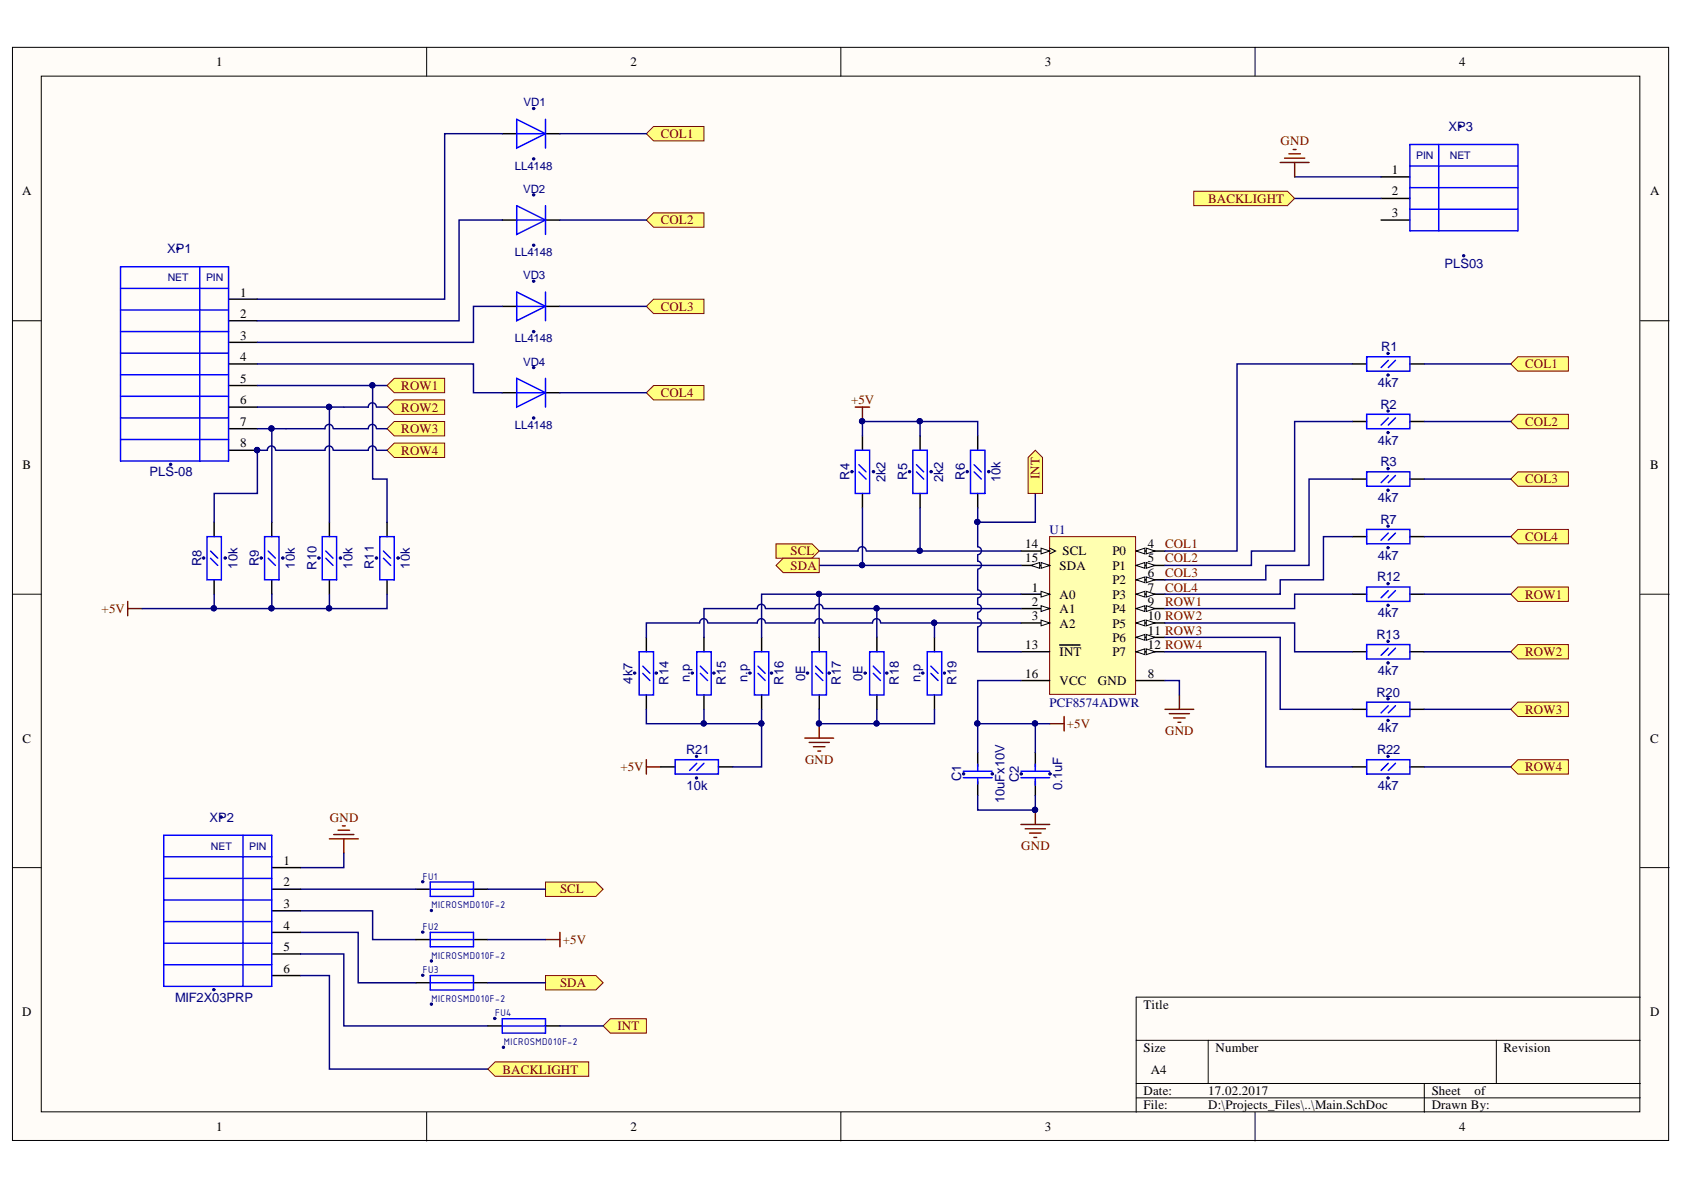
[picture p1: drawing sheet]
<svg xmlns="http://www.w3.org/2000/svg" width="297mm" height="210mm" viewBox="0 0 297 210" stroke-linecap="round" stroke-linejoin="round" font-family="sans-serif">
<defs><g id="words">
<g font-size="2.3">
<text x="38.1" y="11.7">1</text>
<text x="111.2" y="11.7">2</text>
<text x="184.3" y="11.7">3</text>
<text x="257.4" y="11.7">4</text>
<text x="3.9" y="34.5">A</text>
<text x="245.5" y="34.5">2</text>
<text x="245.5" y="30.7">1</text>
<text x="291.1" y="34.5">A</text>
<text x="245.5" y="38.3">3</text>
<text x="42.4" y="52.3">1</text>
<text x="42.4" y="56.1">2</text>
<text x="42.4" y="59.9">3</text>
<text x="42.4" y="63.7">4</text>
<text x="42.4" y="71.3">6</text>
<text x="42.4" y="67.5">5</text>
<text x="42.4" y="75.1">7</text>
<text x="4" y="82.7">B</text>
<text x="42.4" y="78.9">8</text>
<text x="291.1" y="82.7">B</text>
<text x="180.8" y="96.7">14</text>
<text x="180.8" y="99.2">15</text>
<text x="186.9" y="100.5">SDA</text>
<text x="187.4" y="97.9">SCL</text>
<text x="196.2" y="97.9">P0</text>
<text x="196.2" y="100.5">P1</text>
<text x="202.5" y="96.7">4</text>
<text x="202.5" y="99.2">5</text>
<text x="202.5" y="101.7">6</text>
<text x="182" y="104.4">1</text>
<text x="182" y="106.9">2</text>
<text x="186.9" y="105.6">A0</text>
<text x="196.2" y="103">P2</text>
<text x="196.2" y="105.6">P3</text>
<text x="202.5" y="104.4">7</text>
<text x="202.5" y="106.9">9</text>
<text x="182" y="109.4">3</text>
<text x="186.9" y="108.2">A1</text>
<text x="186.9" y="110.7">A2</text>
<text x="196.2" y="108.2">P4</text>
<text x="196.2" y="110.7">P5</text>
<text x="196.2" y="113.2">P6</text>
<text x="202.5" y="109.4">10 ROW2</text>
<text x="202.5" y="112">11 ROW3</text>
<text x="180.8" y="114.5">13</text>
<text x="180.8" y="119.6">16</text>
<text x="186.9" y="115.8">INT</text>
<text x="196.2" y="115.8">P7</text>
<text x="202.5" y="119.6">8</text>
<text x="202.5" y="114.5">12 ROW4</text>
<text x="186.9" y="120.8">VCC</text>
<text x="193.7" y="120.8">GND</text>
<text x="4" y="131">C</text>
<text x="291.1" y="131">C</text>
<text x="50" y="152.5">1</text>
<text x="50" y="156.3">2</text>
<text x="50" y="160.1">3</text>
<text x="50" y="164">4</text>
<text x="50" y="167.8">5</text>
<text x="50" y="171.6">6</text>
<text x="3.9" y="179.2">D</text>
<text x="201.7" y="177.9">Title</text>
<text x="291.1" y="179.2">D</text>
<text x="201.7" y="185.6">Size</text>
<text x="214.4" y="185.6">Number</text>
<text x="265.2" y="185.6">Revision</text>
<text x="203" y="189.4">A4</text>
<text x="201.7" y="193.2">Date:</text>
<text x="201.7" y="195.7">File:</text>
<text x="213.1" y="193.2">17.02.2017</text>
<text x="213.1" y="195.7">D:\Projects_Files\..\Main.SchDoc</text>
<text x="252.5" y="193.2">Sheet</text>
<text x="252.5" y="195.7">Drawn By:</text>
<text x="260.1" y="193.2">of</text>
<text x="38.1" y="199.5">1</text>
<text x="111.2" y="199.5">2</text>
<text x="184.3" y="199.5">3</text>
<text x="257.4" y="199.5">4</text>
</g>
<g font-size="2.3" fill="#000080">
<text x="255.5" y="23.1">XP3</text>
<text x="29.5" y="44.7">XP1</text>
<text x="254.8" y="47.2">PLS03</text>
<text x="243.7" y="61.9">R1</text>
<text x="243.1" y="68.3">4k7</text>
<text x="243.5" y="72.1">R2</text>
<text x="26.4" y="84">PLS-08</text>
<text x="243.1" y="78.4">4k7</text>
<text x="243.5" y="82.2">R3</text>
<text x="149.9" y="84.7" transform="rotate(-90 149.9 84.7)">R4</text>
<text x="156.2" y="85" transform="rotate(-90 156.2 85)">2k2</text>
<text x="160" y="84.7" transform="rotate(-90 160 84.7)">R5</text>
<text x="166.4" y="85" transform="rotate(-90 166.4 85)">2k2</text>
<text x="170.2" y="84.7" transform="rotate(-90 170.2 84.7)">R6</text>
<text x="176.5" y="85.1" transform="rotate(-90 176.5 85.1)">10k</text>
<text x="243.1" y="88.6">4k7</text>
<text x="185.1" y="94.1">U1</text>
<text x="243.5" y="92.4">R7</text>
<text x="35.5" y="99.9" transform="rotate(-90 35.5 99.9)">R8</text>
<text x="41.9" y="100.3" transform="rotate(-90 41.9 100.3)">10k</text>
<text x="45.7" y="99.9" transform="rotate(-90 45.7 99.9)">R9</text>
<text x="52" y="100.3" transform="rotate(-90 52 100.3)">10k</text>
<text x="55.8" y="100.5" transform="rotate(-90 55.8 100.5)">R10</text>
<text x="62.2" y="100.3" transform="rotate(-90 62.2 100.3)">10k</text>
<text x="66" y="100.3" transform="rotate(-90 66 100.3)">R11</text>
<text x="72.3" y="100.3" transform="rotate(-90 72.3 100.3)">10k</text>
<text x="243.1" y="98.7">4k7</text>
<text x="242.9" y="102.5">R12</text>
<text x="242.8" y="112.7">R13</text>
<text x="243.1" y="108.8">4k7</text>
<text x="243.1" y="119.1">4k7</text>
<text x="111.6" y="120.6" transform="rotate(-90 111.6 120.6)">4k7</text>
<text x="117.9" y="120.8" transform="rotate(-90 117.9 120.8)">R14</text>
<text x="121.7" y="120.3" transform="rotate(-90 121.7 120.3)">n.p</text>
<text x="128" y="120.8" transform="rotate(-90 128 120.8)">R15</text>
<text x="131.8" y="120.3" transform="rotate(-90 131.8 120.3)">n.p</text>
<text x="138.2" y="120.8" transform="rotate(-90 138.2 120.8)">R16</text>
<text x="142" y="120.1" transform="rotate(-90 142 120.1)">0E</text>
<text x="148.3" y="120.8" transform="rotate(-90 148.3 120.8)">R17</text>
<text x="152.1" y="120.1" transform="rotate(-90 152.1 120.1)">0E</text>
<text x="158.6" y="120.8" transform="rotate(-90 158.6 120.8)">R18</text>
<text x="162.4" y="120.3" transform="rotate(-90 162.4 120.3)">n.p</text>
<text x="168.7" y="120.8" transform="rotate(-90 168.7 120.8)">R19</text>
<text x="185.1" y="124.6">PCF8574ADWR</text>
<text x="242.8" y="122.9">R20</text>
<text x="243.1" y="129.2">4k7</text>
<text x="121" y="133">R21</text>
<text x="169.6" y="137.8" transform="rotate(-90 169.6 137.8)">C1</text>
<text x="179.7" y="137.9" transform="rotate(-90 179.7 137.9)">C2</text>
<text x="242.9" y="133">R22</text>
<text x="121.1" y="139.3">10k</text>
<text x="177.2" y="141.7" transform="rotate(-90 177.2 141.7)">10uFx10V</text>
<text x="187.3" y="139.4" transform="rotate(-90 187.3 139.4)">0.1uF</text>
<text x="243.1" y="139.3">4k7</text>
<text x="37" y="144.9">XP2</text>
<text x="30.9" y="176.7">MIF2X03PRP</text>
</g>
<g font-size="2.3" fill="#800000">
<text x="116.5" y="24.3">COL1</text>
<text x="225.9" y="25.6">GND</text>
<text x="213.1" y="35.7">BACKLIGHT</text>
<text x="116.5" y="39.5">COL2</text>
<text x="116.5" y="54.8">COL3</text>
<text x="269" y="65">COL1</text>
<text x="70.8" y="68.8">ROW1</text>
<text x="116.5" y="70.1">COL4</text>
<text x="150.1" y="71.3">+5V</text>
<text x="70.8" y="72.6">ROW2</text>
<text x="70.8" y="76.4">ROW3</text>
<text x="269" y="75.1">COL2</text>
<text x="70.8" y="80.2">ROW4</text>
<text x="183.4" y="84.5" transform="rotate(-90 183.4 84.5)">INT</text>
<text x="269" y="85.3">COL3</text>
<text x="269" y="95.4">COL4</text>
<text x="139.5" y="97.9">SCL</text>
<text x="139.5" y="100.5">SDA</text>
<text x="205.5" y="96.7">COL1</text>
<text x="205.5" y="99.2">COL2</text>
<text x="205.5" y="101.7">COL3</text>
<text x="205.5" y="104.4">COL4</text>
<text x="205.5" y="106.9">ROW1</text>
<text x="269" y="105.6">ROW1</text>
<text x="17.9" y="108.2">+5V</text>
<text x="269" y="115.8">ROW2</text>
<text x="269" y="125.9">ROW3</text>
<text x="188.2" y="128.4">+5V</text>
<text x="205.5" y="129.7">GND</text>
<text x="109.4" y="136">+5V</text>
<text x="142" y="134.8">GND</text>
<text x="269" y="136">ROW4</text>
<text x="58.2" y="144.9">GND</text>
<text x="180.1" y="150">GND</text>
<text x="98.8" y="157.6">SCL</text>
<text x="99.3" y="166.5">+5V</text>
<text x="98.8" y="174.1">SDA</text>
<text x="108.9" y="181.8">INT</text>
<text x="88.6" y="189.4">BACKLIGHT</text>
</g>
<g font-size="2" fill="#000080">
<text x="92.4" y="18.8">VD1</text>
<text x="90.8" y="29.9">LL4148</text>
<text x="92.3" y="34">VD2</text>
<text x="90.8" y="45.1">LL4148</text>
<text x="92.3" y="49.2">VD3</text>
<text x="90.8" y="60.3">LL4148</text>
<text x="92.3" y="64.5">VD4</text>
<text x="90.8" y="75.6">LL4148</text>
</g>
<g font-size="1.9" fill="#000080">
<text x="249.8" y="28.1">PIN</text>
<text x="255.7" y="28.1">NET</text>
<text x="29.6" y="49.6">NET</text>
<text x="36.4" y="49.6">PIN</text>
<text x="37.2" y="149.9">NET</text>
<text x="44" y="149.9">PIN</text>
<text x="74.6" y="155.1">FU1</text>
<text x="76.1" y="160.2">MICROSMD010F-2</text>
<text x="74.6" y="164">FU2</text>
<text x="74.6" y="171.6">FU3</text>
<text x="76.1" y="169.1">MICROSMD010F-2</text>
<text x="76.1" y="176.7">MICROSMD010F-2</text>
<text x="87.4" y="179.2">FU4</text>
<text x="88.9" y="184.3">MICROSMD010F-2</text>
</g>
</g></defs>
<g fill="#fffcf8" stroke="#000" stroke-width=".18">
<path d="M2.2 8.4h292.1v192.8h-292.1z"/>
<path d="M7.3 13.4h281.9v182.7h-281.9z"/>
</g>
<g fill="none" stroke="#000" stroke-width=".18">
<path d="M75.3 8.4v5M148.3 8.4v5M221.4 8.4v5M2.2 56.6h5.1M289.3 56.6h5.1M2.2 104.8h5.1M289.3 104.8h5.1M2.2 153h5.1M289.3 153h5.1M289.3 175.9h-88.9v20.3M75.3 196.2v5.1M148.3 196.2v5.1"/>
<path d="M200.4 183.5h88.9M200.4 191.1h88.9M200.4 193.7h88.9M213.1 183.5v7.6M221.4 196.2v5.1M251.2 191.1v5.1M263.9 183.5v7.6"/>
</g>
<path d="M185.1 94.7h15.2v27.8h-15.2z" fill="#ffffb0" stroke="#800000" stroke-width=".18"/>
<path d="M180.1 104.8h5.1" fill="none" stroke="#000" stroke-width=".25"/>
<path d="M183.6 104.3l1.6 .5-1.6 .5z" fill="#fffcf8"/>
<path d="M183.6 104.3l1.6 .5-1.6 .5z" fill="none" stroke="#000" stroke-width=".18"/>
<path d="M180.1 107.3h5.1" fill="none" stroke="#000" stroke-width=".25"/>
<path d="M183.6 106.8l1.6 .5-1.6 .6z" fill="#fffcf8"/>
<path d="M183.6 106.8l1.6 .5-1.6 .6z" fill="none" stroke="#000" stroke-width=".18"/>
<path d="M180.1 109.9h5.1" fill="none" stroke="#000" stroke-width=".25"/>
<path d="M183.6 109.4l1.6 .5-1.6 .5z" fill="#fffcf8"/>
<path d="M183.6 109.4l1.6 .5-1.6 .5z" fill="none" stroke="#000" stroke-width=".18"/>
<path d="M200.4 97.2h5.1" fill="none" stroke="#000" stroke-width=".25"/>
<path d="M200.4 97.2l1.5-.5v1z" fill="#fffcf8"/>
<path d="M200.4 97.2l1.5-.5v1z" fill="none" stroke="#000" stroke-width=".18"/>
<path d="M202.2 96.7l1.5 .5-1.5 .5z" fill="#fffcf8"/>
<path d="M202.2 96.7l1.5 .5-1.5 .5z" fill="none" stroke="#000" stroke-width=".18"/>
<path d="M200.4 99.7h5.1" fill="none" stroke="#000" stroke-width=".25"/>
<path d="M200.4 99.7l1.5-.5v1z" fill="#fffcf8"/>
<path d="M200.4 99.7l1.5-.5v1z" fill="none" stroke="#000" stroke-width=".18"/>
<path d="M202.2 99.2l1.5 .5-1.5 .5z" fill="#fffcf8"/>
<path d="M202.2 99.2l1.5 .5-1.5 .5z" fill="none" stroke="#000" stroke-width=".18"/>
<path d="M200.4 102.3h5.1" fill="none" stroke="#000" stroke-width=".25"/>
<path d="M200.4 102.3l1.5-.5v1z" fill="#fffcf8"/>
<path d="M200.4 102.3l1.5-.5v1z" fill="none" stroke="#000" stroke-width=".18"/>
<path d="M202.2 101.8l1.5 .5-1.5 .5z" fill="#fffcf8"/>
<path d="M202.2 101.8l1.5 .5-1.5 .5z" fill="none" stroke="#000" stroke-width=".18"/>
<path d="M200.4 104.8h5.1" fill="none" stroke="#000" stroke-width=".25"/>
<path d="M200.4 104.8l1.5-.5v1z" fill="#fffcf8"/>
<path d="M200.4 104.8l1.5-.5v1z" fill="none" stroke="#000" stroke-width=".18"/>
<path d="M202.2 104.3l1.5 .5-1.5 .5z" fill="#fffcf8"/>
<path d="M202.2 104.3l1.5 .5-1.5 .5z" fill="none" stroke="#000" stroke-width=".18"/>
<path d="M200.4 107.3h5.1M200.4 120h5.1" fill="none" stroke="#000" stroke-width=".25"/>
<path d="M200.4 107.3l1.5-.5v1.1z" fill="#fffcf8"/>
<path d="M200.4 107.3l1.5-.5v1.1z" fill="none" stroke="#000" stroke-width=".18"/>
<path d="M202.2 106.8l1.5 .5-1.5 .6z" fill="#fffcf8"/>
<path d="M202.2 106.8l1.5 .5-1.5 .6z" fill="none" stroke="#000" stroke-width=".18"/>
<path d="M200.4 109.9h5.1" fill="none" stroke="#000" stroke-width=".25"/>
<path d="M200.4 109.9l1.5-.5v1z" fill="#fffcf8"/>
<path d="M200.4 109.9l1.5-.5v1z" fill="none" stroke="#000" stroke-width=".18"/>
<path d="M202.2 109.4l1.5 .5-1.5 .5z" fill="#fffcf8"/>
<path d="M202.2 109.4l1.5 .5-1.5 .5z" fill="none" stroke="#000" stroke-width=".18"/>
<path d="M200.4 112.4h5.1" fill="none" stroke="#000" stroke-width=".25"/>
<path d="M200.4 112.4l1.5-.5v1z" fill="#fffcf8"/>
<path d="M200.4 112.4l1.5-.5v1z" fill="none" stroke="#000" stroke-width=".18"/>
<path d="M202.2 111.9l1.5 .5-1.5 .5z" fill="#fffcf8"/>
<path d="M202.2 111.9l1.5 .5-1.5 .5z" fill="none" stroke="#000" stroke-width=".18"/>
<path d="M200.4 115h5.1" fill="none" stroke="#000" stroke-width=".25"/>
<path d="M200.4 115l1.5-.5v1z" fill="#fffcf8"/>
<path d="M200.4 115l1.5-.5v1z" fill="none" stroke="#000" stroke-width=".18"/>
<path d="M202.2 114.5l1.5 .5-1.5 .5z" fill="#fffcf8"/>
<path d="M185.2 96.7l1 .5-1 .5M202.2 114.5l1.5 .5-1.5 .5z" fill="none" stroke="#000" stroke-width=".18"/>
<path d="M180.1 97.2h5.1M180.1 115h5.1M186.9 113.8h.6M187.6 113.8h1.6M189.2 113.8h1.3" fill="none" stroke="#000" stroke-width=".25"/>
<path d="M183.6 96.7l1.6 .5-1.6 .5z" fill="#fffcf8"/>
<path d="M183.6 96.7l1.6 .5-1.6 .5z" fill="none" stroke="#000" stroke-width=".18"/>
<path d="M180.1 99.7h5.1" fill="none" stroke="#000" stroke-width=".25"/>
<path d="M183.6 99.2l1.6 .5-1.6 .5z" fill="#fffcf8"/>
<path d="M183.6 99.2l1.6 .5-1.6 .5z" fill="none" stroke="#000" stroke-width=".18"/>
<path d="M181.9 99.7l1.5-.5v1z" fill="#fffcf8"/>
<path d="M181.9 99.7l1.5-.5v1z" fill="none" stroke="#000" stroke-width=".18"/>
<path d="M180.1 120h5.1" fill="none" stroke="#000" stroke-width=".25"/>
<g fill="#ffff80" stroke="#800000" stroke-width=".18">
<path d="M266.5 64.2l1.2-1.3h8.9v2.6h-8.9z" fill-rule="evenodd"/>
<path d="M266.5 74.3l1.2-1.2h8.9v2.5h-8.9z" fill-rule="evenodd"/>
<path d="M266.5 84.5l1.2-1.3h8.9v2.6h-8.9z" fill-rule="evenodd"/>
<path d="M266.5 94.7l1.2-1.3h8.9v2.5h-8.9z" fill-rule="evenodd"/>
<path d="M266.5 104.8l1.2-1.3h8.9v2.6h-8.9z" fill-rule="evenodd"/>
<path d="M266.5 115l1.2-1.3h8.9v2.5h-8.9z" fill-rule="evenodd"/>
<path d="M266.5 125.1l1.2-1.3h8.9v2.6h-8.9z" fill-rule="evenodd"/>
<path d="M266.5 135.3l1.2-1.3h8.9v2.5h-8.9z" fill-rule="evenodd"/>
</g>
<g fill="none" stroke="#000" stroke-width=".25">
<path d="M152.1 76.9v2.5M162.3 76.9v2.5M152.1 87v2.6M162.3 87v2.6M114 112.4v2.6M124.2 112.4v2.6M134.3 112.4v2.6M144.5 112.4v2.6M154.7 112.4v2.6M164.8 112.4v2.6M114 122.6v2.5M116.5 135.3h2.6"/>
<path d="M124.2 122.6v2.5M126.7 135.3h2.6M134.3 122.6v2.5M144.5 122.6v2.5M154.7 122.6v2.5M164.8 122.6v2.5M172.5 132.7v2.6M172.5 137.8v2.5M182.6 132.7v2.6M182.6 137.8v2.5"/>
</g>
<g fill="#000080" stroke="#000080" stroke-width=".18">
<circle cx="162.8" cy="118.7" r=".21"/>
<circle cx="166.6" cy="118.7" r=".2"/>
<circle cx="152.6" cy="118.7" r=".21"/>
<circle cx="156.4" cy="118.7" r=".21"/>
<circle cx="142.4" cy="118.7" r=".21"/>
<circle cx="146.2" cy="118.7" r=".21"/>
<circle cx="185.2" cy="136.5" r=".22"/>
<circle cx="180.1" cy="136.5" r=".21"/>
<circle cx="175" cy="136.5" r=".22"/>
<circle cx="170" cy="136.5" r=".21"/>
<circle cx="182.6" cy="142.8" r=".47"/>
<circle cx="144.5" cy="104.8" r=".46"/>
<circle cx="154.6" cy="107.3" r=".46"/>
<circle cx="164.8" cy="109.8" r=".46"/>
<circle cx="132.3" cy="118.7" r=".21"/>
<circle cx="136.1" cy="118.7" r=".21"/>
<circle cx="122.1" cy="118.7" r=".21"/>
<circle cx="125.9" cy="118.7" r=".21"/>
<circle cx="111.9" cy="118.7" r=".21"/>
<circle cx="115.8" cy="118.7" r=".21"/>
<circle cx="124.1" cy="127.6" r=".46"/>
<circle cx="134.3" cy="127.6" r=".46"/>
<circle cx="144.5" cy="127.6" r=".46"/>
<circle cx="154.6" cy="127.6" r=".46"/>
<circle cx="172.4" cy="127.6" r=".46"/>
<circle cx="182.6" cy="127.6" r=".46"/>
<circle cx="122.9" cy="137.2" r=".2"/>
<circle cx="122.9" cy="133.4" r=".2"/>
<circle cx="164.2" cy="83.2" r=".22"/>
<circle cx="160.4" cy="83.2" r=".21"/>
<circle cx="154.1" cy="83.2" r=".22"/>
<circle cx="150.3" cy="83.2" r=".21"/>
<circle cx="152.1" cy="99.7" r=".46"/>
<circle cx="162.2" cy="97.1" r=".46"/>
<circle cx="152.1" cy="74.3" r=".46"/>
<circle cx="162.2" cy="74.3" r=".46"/>
</g>
<g fill="none" stroke="#00f" stroke-width=".25">
<path d="M150.9 79.4h2.5v7.6h-2.5zM161 79.4h2.6v7.6h-2.6zM151.5 83.2l1.3 1.3M151.5 82l1.3 1.2M161.7 83.2l1.2 1.3M161.7 82l1.2 1.2M112.7 115h2.6v7.6h-2.6zM113.4 117.5l1.2 1.3M113.4 118.8l1.2 1.2M122.9 115h2.5v7.6h-2.5zM123.5 117.5l1.3 1.3M123.5 118.8l1.3 1.2"/>
<path d="M133.1 115h2.5v7.6h-2.5zM133.7 117.5l1.3 1.3M133.7 118.8l1.3 1.2M143.2 115h2.6v7.6h-2.6zM143.9 117.5l1.2 1.3M143.9 118.8l1.2 1.2M153.4 115h2.5v7.6h-2.5zM154 117.5l1.3 1.3M154 118.8l1.3 1.2M163.6 115h2.5v7.6h-2.5zM164.2 117.5l1.3 1.3M164.2 118.8l1.3 1.2"/>
<path d="M119.1 134h7.6v2.5h-7.6zM122.9 134.6l-1.3 1.3M124.2 134.6l-1.3 1.3M169.9 136h5.1M169.9 137.2h5.1M172.5 134.8v1.2M172.5 137.3v1M180.1 136h5.1M180.1 137.2h5.1M182.6 134.8v1.2M182.6 137.3v1.2"/>
</g>
<g fill="none" stroke="#800000" stroke-width=".25">
<path d="M150.9 71.8h2.5M152.1 71.8v2.5M114 134v2.5M114 135.3h2.5M142 130.2h5M142.7 131h3.6M143.5 131.7h2M144.2 132.5h.6M144.5 127.7v2.5M185.2 127.7h2.5M187.7 126.4v2.5M205.5 125.1h5.1"/>
<path d="M206.3 125.9h3.5M207 126.6h2M207.8 127.4h.5M208 122.6v2.5M180.1 145.4h5.1M180.8 146.2h3.6M181.6 146.9h2M182.4 147.7h.5M182.6 142.9v2.5"/>
</g>
<g fill="none" stroke="#000080" stroke-width=".25">
<path d="M152.1 76.9v-2.6h10.2v2.6M144.5 99.7h7.6M152.1 89.6v10.1h28M152.8 97.2a.72 .72 0 0 0-.7-.8 .72 .72 0 0 0-.8 .8h-6.8M152.9 97.2h9.4M162.3 89.6v7.6h17.8M124.8 109.9a.71 .71 0 0 0-.7-.8 .71 .71 0 0 0-.7 .8h-9.4v2.5M135 107.3a.71 .71 0 0 0-.7-.7 .71 .71 0 0 0-.7 .7h-9.4v5.1M135 109.9a.71 .71 0 0 0-.7-.8 .71 .71 0 0 0-.7 .8h-8.7M144.5 104.8h-10.2v7.6M145.2 107.3a.71 .71 0 0 0-.8-.7 .71 .71 0 0 0-.7 .7h-8.6M145.2 109.9a.71 .71 0 0 0-.8-.8 .71 .71 0 0 0-.7 .8h-8.6"/>
<path d="M145.3 107.3h9.4M155.3 109.9a.71 .71 0 0 0-.7-.8 .71 .71 0 0 0-.7 .8h-8.6M155.4 109.9h9.4M180.1 104.8h-35.6v7.6M180.1 107.3h-25.4v5.1M180.1 109.9h-15.3v2.5M114 125.1v2.6h10.2v-2.6M134.3 125.1v2.6h-10.1M134.3 127.7v7.6h-5M144.5 125.1v2.6h10.2v-2.6M164.8 125.1v2.6h-10.1M172.5 132.7v-5h10.1v5"/>
<path d="M180.1 120h-7.6v7.7M182.6 127.7h2.6M205.5 120h2.5v2.6M172.5 140.3v2.6h10.1v-2.6"/>
</g>
<g fill="#ffff80" stroke="#800000" stroke-width=".18">
<path d="M136.9 95.9h6.3l1.3 1.3-1.3 1.3h-6.3z" fill-rule="evenodd"/>
<path d="M136.9 99.7l1.2-1.2h6.4v2.5h-6.4z" fill-rule="evenodd"/>
</g>
<path d="M58.1 148h5.1M58.9 147.2h3.5M59.6 146.4h2.1M60.4 145.7h.5M60.6 148v2.5" fill="none" stroke="#800000" stroke-width=".25"/>
<path d="M53 156.8h20.4M60.6 150.5v2.5h-7.6M53 160.7h12.7v5h7.7M53 164.5h10.2v8.8h10.2" fill="none" stroke="#000080" stroke-width=".25"/>
<path d="M73.4 156.8h2.5M83.5 156.8h2.6M73.4 173.3h2.5M83.5 173.3h2.6" fill="none" stroke="#000" stroke-width=".25"/>
<path d="M75.9 155.6h7.6v2.5h-7.6zM75.9 156.8h7.6M75.9 172.1h7.6v2.5h-7.6zM75.9 173.3h7.6" fill="none" stroke="#00f" stroke-width=".25"/>
<g fill="#000080" stroke="#000080" stroke-width=".18">
<circle cx="74.6" cy="155.5" r=".21"/>
<circle cx="76.1" cy="160.6" r=".2"/>
<circle cx="74.6" cy="172" r=".21"/>
<circle cx="76.1" cy="177.1" r=".21"/>
</g>
<path d="M96.2 155.6h8.9l1.3 1.2-1.3 1.3h-8.9z" fill-rule="evenodd" fill="#ffff80" stroke="#800000" stroke-width=".18"/>
<path d="M86.1 156.8h10.1" fill="none" stroke="#000080" stroke-width=".25"/>
<path d="M96.2 165.7h2.6M98.8 164.5v2.5" fill="none" stroke="#800000" stroke-width=".25"/>
<path d="M96.2 172.1h8.9l1.3 1.2-1.3 1.3h-8.9z" fill-rule="evenodd" fill="#ffff80" stroke="#800000" stroke-width=".18"/>
<path d="M45.4 68h22.9M86.1 173.3h10.1" fill="none" stroke="#000080" stroke-width=".25"/>
<path d="M40.3 56.6h5.1M40.3 52.8h5.1M40.3 64.2h5.1M40.3 60.4h5.1M40.3 79.4h5.1M40.3 71.8h5.1M40.3 75.6h5.1M40.3 68h5.1" fill="none" stroke="#000" stroke-width=".25"/>
<path d="M21.3 58.5h19M21.3 54.7h19M21.3 50.9h19M21.3 47.1h19v34.2h-19zM35.2 47.1v34.2M21.3 66.1h19M21.3 62.3h19M21.3 77.5h19M21.3 73.7h19M21.3 69.9h19" fill="none" stroke="#00f" stroke-width=".25"/>
<g fill="#000080" stroke="#000080" stroke-width=".18">
<circle cx="45.3" cy="79.4" r=".46"/>
<circle cx="31.4" cy="43.8" r=".2"/>
<circle cx="30.1" cy="81.9" r=".21"/>
<circle cx="65.7" cy="68" r=".46"/>
</g>
<g fill="#ffff80" stroke="#800000" stroke-width=".18">
<path d="M114 23.6l1.3-1.3h8.9v2.6h-8.9z" fill-rule="evenodd"/>
<path d="M114 38.8l1.3-1.3h8.9v2.6h-8.9z" fill-rule="evenodd"/>
<path d="M114 54l1.3-1.2h8.9v2.5h-8.9z" fill-rule="evenodd"/>
<path d="M114 69.3l1.3-1.3h8.9v2.5h-8.9z" fill-rule="evenodd"/>
<path d="M68.3 68l1.2-1.3h8.9v2.6h-8.9z" fill-rule="evenodd"/>
<path d="M68.3 71.8l1.2-1.3h8.9v2.6h-8.9z" fill-rule="evenodd"/>
<path d="M68.3 75.6l1.2-1.3h8.9v2.6h-8.9z" fill-rule="evenodd"/>
<path d="M68.3 79.4l1.2-1.2h8.9v2.5h-8.9z" fill-rule="evenodd"/>
</g>
<g fill="none" stroke="#000" stroke-width=".25">
<path d="M88.6 23.6h2.5M88.6 38.8h2.5M96.2 23.6h2.6M96.2 38.8h2.6M88.6 54h2.5M96.2 54h2.6M88.6 69.3h2.5M96.2 69.3h2.6M172.5 76.9v2.5M238.5 64.2h2.6M238.5 74.3h2.6M248.7 64.2h2.5"/>
<path d="M248.7 74.3h2.5M37.8 92.1v2.6M47.9 92.1v2.6M58.1 92.1v2.6M68.3 92.1v2.6M172.5 87v2.6M238.5 84.5h2.6M238.5 94.7h2.6M248.7 84.5h2.5M248.7 94.7h2.5M37.8 102.3v2.5M47.9 102.3v2.5"/>
<path d="M58.1 102.3v2.5M68.3 102.3v2.5M238.5 104.8h2.6M238.5 115h2.6M248.7 104.8h2.5M248.7 115h2.5M238.5 125.1h2.6M238.5 135.3h2.6M248.7 125.1h2.5M248.7 135.3h2.5M47.9 156.8h5.1M47.9 153h5.1"/>
<path d="M47.9 172.1h5.1M47.9 164.5h5.1M47.9 168.3h5.1M47.9 160.7h5.1"/>
</g>
<g fill="#000080" stroke="#000080" stroke-width=".18">
<circle cx="39.7" cy="98.4" r=".22"/>
<circle cx="35.9" cy="98.4" r=".21"/>
<circle cx="49.9" cy="98.4" r=".22"/>
<circle cx="46.1" cy="98.4" r=".22"/>
<circle cx="60" cy="98.4" r=".22"/>
<circle cx="56.2" cy="98.4" r=".22"/>
<circle cx="70.2" cy="98.4" r=".22"/>
<circle cx="66.4" cy="98.4" r=".22"/>
<circle cx="94.1" cy="19.1" r=".21"/>
<circle cx="94.1" cy="28" r=".21"/>
<circle cx="94.1" cy="34.4" r=".21"/>
<circle cx="94.1" cy="43.2" r=".21"/>
<circle cx="94.1" cy="49.6" r=".21"/>
<circle cx="94.1" cy="58.5" r=".22"/>
<circle cx="94.1" cy="64.8" r=".21"/>
<circle cx="94.1" cy="73.7" r=".22"/>
<circle cx="37.7" cy="107.3" r=".46"/>
<circle cx="47.9" cy="107.3" r=".46"/>
<circle cx="58" cy="107.3" r=".46"/>
<circle cx="65.7" cy="68" r=".46"/>
<circle cx="58" cy="71.8" r=".47"/>
<circle cx="47.9" cy="75.6" r=".47"/>
<circle cx="45.3" cy="79.4" r=".46"/>
<circle cx="244.8" cy="66.2" r=".2"/>
<circle cx="244.8" cy="62.3" r=".2"/>
<circle cx="244.8" cy="76.3" r=".2"/>
<circle cx="244.8" cy="72.5" r=".2"/>
<circle cx="244.8" cy="86.5" r=".21"/>
<circle cx="244.8" cy="82.7" r=".21"/>
<circle cx="244.8" cy="96.6" r=".2"/>
<circle cx="244.8" cy="92.8" r=".2"/>
<circle cx="244.8" cy="106.8" r=".2"/>
<circle cx="244.8" cy="103" r=".2"/>
<circle cx="244.8" cy="116.9" r=".21"/>
<circle cx="244.8" cy="113.1" r=".21"/>
<circle cx="244.8" cy="127.1" r=".2"/>
<circle cx="244.8" cy="123.3" r=".2"/>
<circle cx="244.8" cy="137.2" r=".2"/>
<circle cx="244.8" cy="133.4" r=".2"/>
<circle cx="39" cy="144.1" r=".21"/>
<circle cx="37.7" cy="174.6" r=".21"/>
<circle cx="174.4" cy="83.2" r=".22"/>
<circle cx="170.6" cy="83.2" r=".21"/>
<circle cx="162.2" cy="74.3" r=".46"/>
<circle cx="172.4" cy="92.1" r=".46"/>
</g>
<g fill="none" stroke="#00f" stroke-width=".25">
<path d="M91.1 21l5.1 2.6-5.1 2.5zM91.1 36.3l5.1 2.5-5.1 2.6zM91.1 23.6h5.1M91.1 38.8h5.1M96.2 21v5.1M96.2 36.3v5.1M91.1 51.5l5.1 2.5-5.1 2.6zM91.1 54h5.1M96.2 51.5v5.1M91.1 66.7l5.1 2.6-5.1 2.5zM91.1 69.3h5.1M96.2 66.7v5.1"/>
<path d="M171.2 79.4h2.5v7.6h-2.5zM241.1 62.9h7.6v2.6h-7.6zM241.1 73.1h7.6v2.5h-7.6zM244.9 63.6l-1.3 1.2M244.9 73.7l-1.3 1.3M246.1 63.6l-1.2 1.2M246.1 73.7l-1.2 1.3M36.5 94.7h2.5v7.6h-2.5zM37.1 98.5l1.3 1.2M37.1 97.2l1.3 1.3M46.7 94.7h2.5v7.6h-2.5zM47.3 98.5l1.3 1.2"/>
<path d="M47.3 97.2l1.3 1.3M56.8 94.7h2.6v7.6h-2.6zM57.5 98.5l1.2 1.2M57.5 97.2l1.2 1.3M67 94.7h2.5v7.6h-2.5zM67.6 98.5l1.3 1.2M67.6 97.2l1.3 1.3M171.8 83.2l1.3 1.3M171.8 82l1.3 1.2M241.1 83.2h7.6v2.6h-7.6zM241.1 93.4h7.6v2.5h-7.6zM244.9 83.9l-1.3 1.2"/>
<path d="M244.9 94l-1.3 1.3M246.1 83.9l-1.2 1.2M246.1 94l-1.2 1.3M241.1 103.5h7.6v2.6h-7.6zM241.1 113.7h7.6v2.5h-7.6zM244.9 104.2l-1.3 1.2M244.9 114.3l-1.3 1.3M246.1 104.2l-1.2 1.2M246.1 114.3l-1.2 1.3M241.1 123.8h7.6v2.6h-7.6zM241.1 134h7.6v2.5h-7.6zM244.9 124.5l-1.3 1.3"/>
<path d="M244.9 134.6l-1.3 1.3M246.1 124.5l-1.2 1.3M246.1 134.6l-1.2 1.3M28.9 147.3h19v26.7h-19zM28.9 158.8h19M28.9 154.9h19M28.9 151.1h19M42.9 147.3v26.7M28.9 170.2h19M28.9 166.4h19M28.9 162.6h19"/>
</g>
<path d="M22.5 106.1v2.5M22.5 107.3h2.6" fill="none" stroke="#800000" stroke-width=".25"/>
<g fill="none" stroke="#000080" stroke-width=".25">
<path d="M88.6 23.6h-10.2v29.2h-33M88.6 38.8h-7.6v17.8h-35.6M98.8 23.6h15.2M98.8 38.8h15.2M88.6 54h-5.1v6.4h-38.1M98.8 54h15.2M45.4 64.2h38.1v5.1h5.1M45.4 71.8h12.7M45.4 75.6h2.5M47.2 79.4h-1.8v7.6h-7.6v5.1M48.6 79.4a.72 .72 0 0 0-.7-.7 .72 .72 0 0 0-.7 .7M58.8 75.6a.72 .72 0 0 0-.8-.7 .72 .72 0 0 0-.7 .7h-9.4v16.5"/>
<path d="M58.8 79.4a.72 .72 0 0 0-.8-.7 .72 .72 0 0 0-.7 .7h-8.6M65.7 68v16.5h2.6v7.6M66.4 71.8a.71 .71 0 0 0-.7-.7 .71 .71 0 0 0-.7 .7h-6.9v20.3M66.4 75.6a.71 .71 0 0 0-.7-.7 .71 .71 0 0 0-.7 .7h-6.1M66.4 79.4a.71 .71 0 0 0-.7-.7 .71 .71 0 0 0-.7 .7h-6.1M66.5 71.8h1.8M66.5 75.6h1.8M66.5 79.4h1.8M98.8 69.3h15.2M162.3 74.3h10.2v2.6M238.5 74.3h-10.1v22.9h-7.7v2.5h-15.2M238.5 64.2h-20.3v33h-12.7"/>
<path d="M251.2 64.2h15.3M251.2 74.3h15.3M172.5 89.6v6.8a.71 .71 0 0 1 .6 .7 .71 .71 0 0 1-.7 .8M172.5 98v1a.71 .71 0 0 1 .6 .7 .71 .71 0 0 1-.7 .7M182.6 87v5.1h-10.1M238.5 94.7h-5.1v7.6h-7.6v2.5h-20.3M238.5 84.5h-7.6v15.2h-7.6v2.6h-17.8M251.2 84.5h15.3M251.2 94.7h15.3M37.8 104.8v2.5h-12.7M47.9 104.8v2.5h-10.1M58.1 104.8v2.5h-10.2"/>
<path d="M68.3 104.8v2.5h-10.2M172.5 100.5v3.6a.71 .71 0 0 1 .6 .7 .71 .71 0 0 1-.7 .7M172.5 105.6v1a.71 .71 0 0 1 .6 .7 .71 .71 0 0 1-.7 .7M172.5 108.1v1a.72 .72 0 0 1 .6 .8 .72 .72 0 0 1-.7 .7M172.5 110.6v4.4h7.6M205.5 115h17.8v20.3h15.2M205.5 112.4h20.3v12.7h12.7M205.5 109.9h22.9v5.1h10.1M238.5 104.8h-10.1v2.5h-22.9M251.2 104.8h15.3M251.2 115h15.3M251.2 125.1h15.3"/>
<path d="M251.2 135.3h15.3"/>
</g>
<path d="M181.3 80.7l1.3-1.3 1.3 1.3v6.3h-2.6z" fill-rule="evenodd" fill="#ffff80" stroke="#800000" stroke-width=".18"/>
<path d="M53 168.3h7.6v12.7h25.5M53 172.1h5.1v16.5h28" fill="none" stroke="#000080" stroke-width=".25"/>
<path d="M106.4 181l1.3-1.3h6.3v2.5h-6.3z" fill-rule="evenodd" fill="#ffff80" stroke="#800000" stroke-width=".18"/>
<path d="M86.1 181h2.5M96.2 181h2.6" fill="none" stroke="#000" stroke-width=".25"/>
<path d="M88.6 179.7h7.6v2.5h-7.6zM88.6 181h7.6" fill="none" stroke="#00f" stroke-width=".25"/>
<g fill="#000080" stroke="#000080" stroke-width=".18">
<circle cx="87.3" cy="179.6" r=".21"/>
<circle cx="88.8" cy="184.7" r=".21"/>
</g>
<path d="M98.8 181h7.6" fill="none" stroke="#000080" stroke-width=".25"/>
<path d="M86.1 188.6l1.2-1.3h16.5v2.5h-16.5z" fill-rule="evenodd" fill="#ffff80" stroke="#800000" stroke-width=".18"/>
<path d="M243.6 35h5.1M243.6 38.8h5.1M243.6 31.2h5.1" fill="none" stroke="#000" stroke-width=".25"/>
<path d="M248.7 25.5h19v15.2h-19zM248.7 36.9h19M248.7 33.1h19M248.7 29.3h19M253.8 25.5v15.2" fill="none" stroke="#00f" stroke-width=".25"/>
<g fill="#000080" stroke="#000080" stroke-width=".18">
<circle cx="257.5" cy="22.3" r=".2"/>
<circle cx="258.2" cy="45.1" r=".2"/>
</g>
<path d="M228.4 35h15.2M228.4 31.2h15.2" fill="none" stroke="#000080" stroke-width=".25"/>
<path d="M225.8 28.7h5.1M226.6 27.9h3.5M227.3 27.1h2.1M228.1 26.4h.5M228.4 28.7v2.5" fill="none" stroke="#800000" stroke-width=".25"/>
<path d="M210.6 33.7h16.5l1.3 1.3-1.3 1.3h-16.5z" fill-rule="evenodd" fill="#ffff80" stroke="#800000" stroke-width=".18"/>
<path d="M73.4 165.7h2.5M83.5 165.7h2.6" fill="none" stroke="#000" stroke-width=".25"/>
<path d="M75.9 164.5h7.6v2.5h-7.6zM75.9 165.7h7.6" fill="none" stroke="#00f" stroke-width=".25"/>
<g fill="#000080" stroke="#000080" stroke-width=".18">
<circle cx="74.6" cy="164.4" r=".21"/>
<circle cx="76.1" cy="169.5" r=".21"/>
</g>
<path d="M86.1 165.7h10.1" fill="none" stroke="#000080" stroke-width=".25"/>
<use href="#words"/>
</svg>
